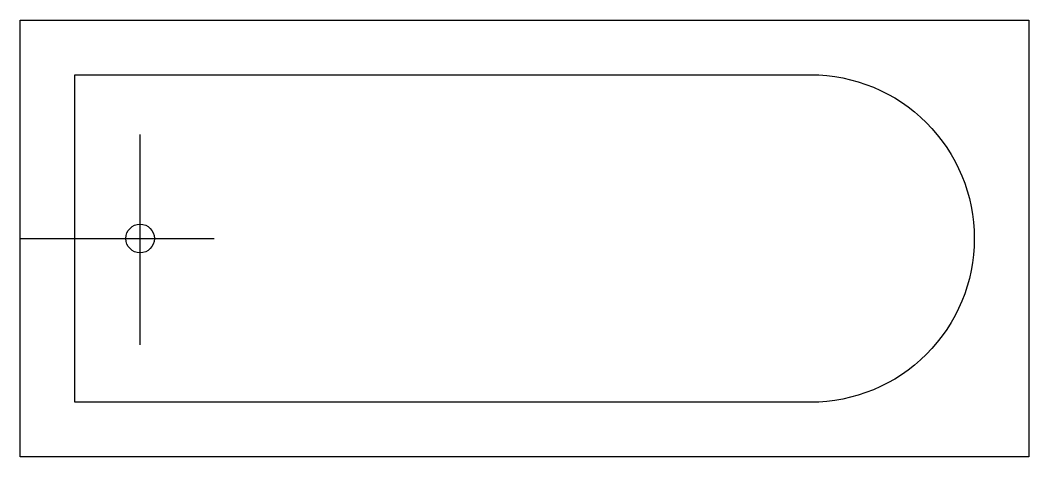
# Model space of a CAD drawing. Extents: x 0 to 1.85, y 0 to 0.8.
import ezdxf

# ---------------------------------------------------------------- set-up
doc = ezdxf.new("R2010")
doc.units = 0
doc.header["$MEASUREMENT"] = 0
doc.layers.get('0').update_dxf_attribs({"linetype": 'CONTINUOUS'})
doc.layers.add('EJES', color=1, linetype='CONTINUOUS')

msp = doc.modelspace()

# ---------------------------------------------------------------- linework, layer by layer
msp.add_lwpolyline([(0, 0), (0, 0.8), (1.85, 0.8), (1.85, 0)], close=True)
msp.add_lwpolyline([(0.1, 0.1), (0.1, 0.7), (1.45, 0.7, -0.414214), (1.75, 0.4), (1.75, 0.4, -0.414214), (1.45, 0.1)], format="xyb", close=True)
msp.add_circle((0.22, 0.4), 0.0262)
at = {"layer": 'EJES'}
for p, q in [((0.22, 0.205), (0.22, 0.5907)), ((0, 0.4), (0.3561, 0.4))]:
    msp.add_line(p, q, dxfattribs=at)

doc.saveas('drawing.dxf')
